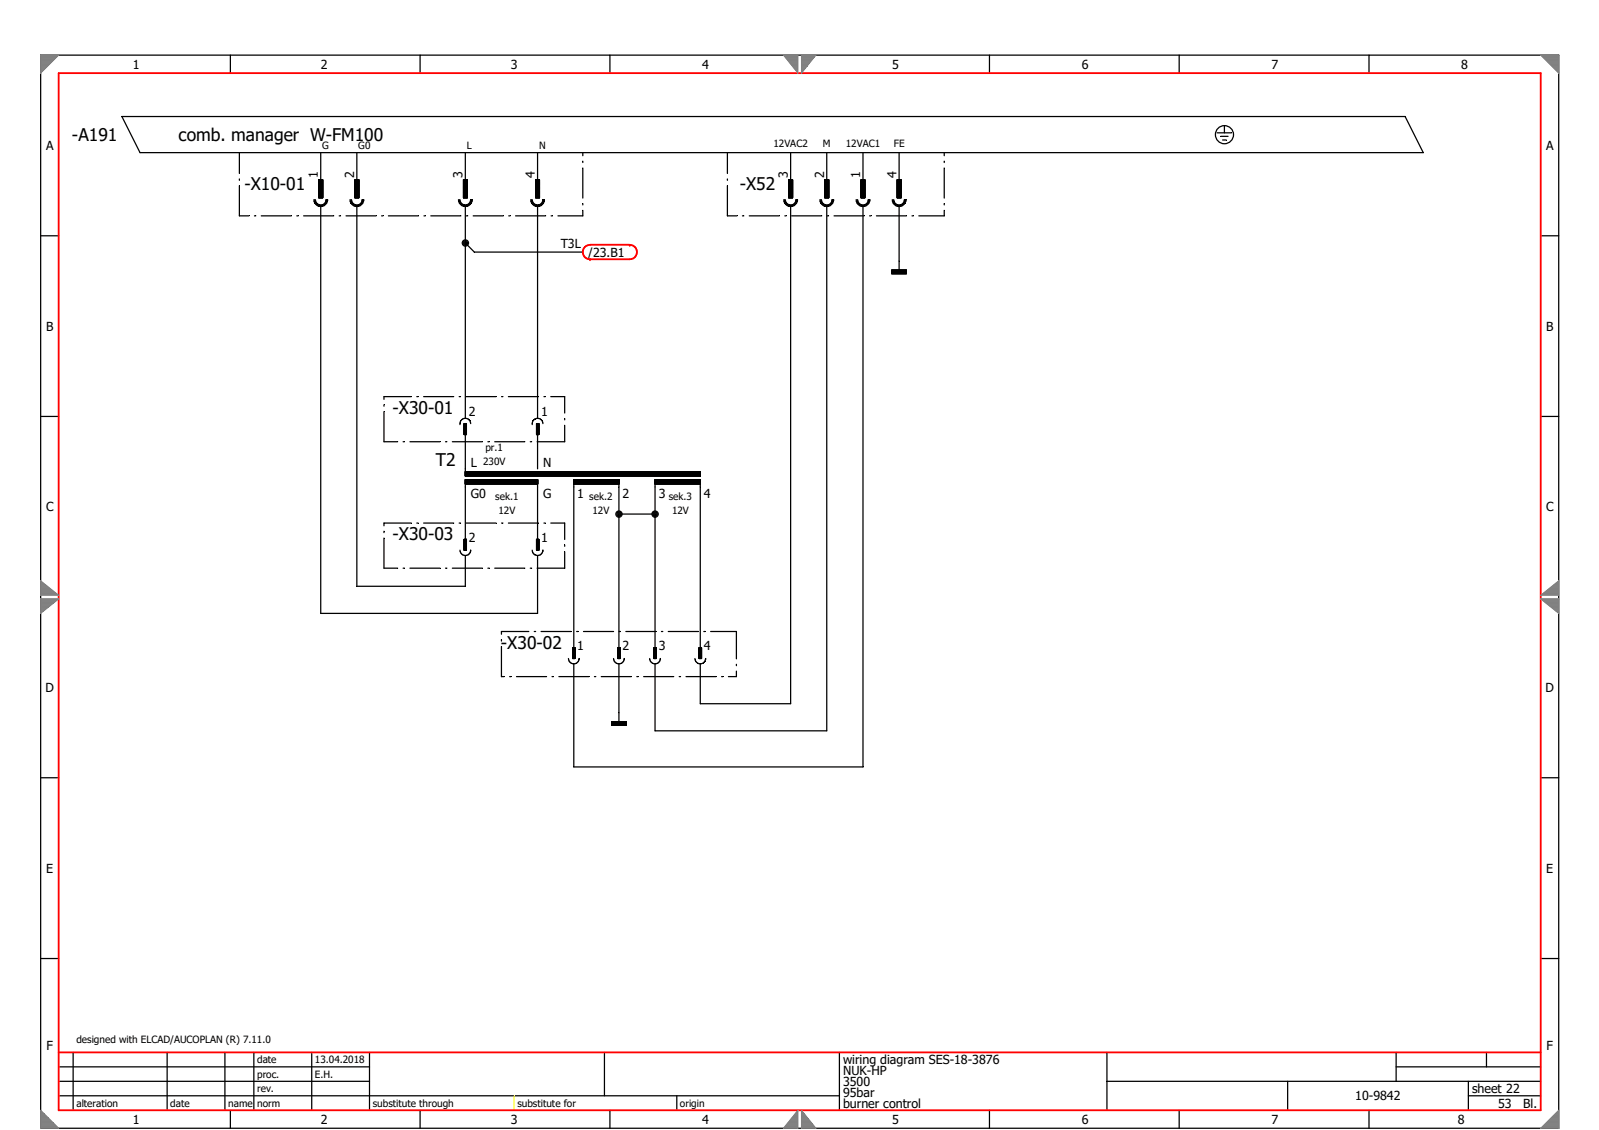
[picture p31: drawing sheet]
<svg xmlns="http://www.w3.org/2000/svg" width="297mm" height="210mm" viewBox="0 0 297 210" stroke-linecap="round" stroke-linejoin="round" font-family="sans-serif">
<defs><g id="words">
<g font-size="3.2">
<text x="13.4" y="26.2">-A191</text>
<text x="33.2" y="26.2">comb. manager W-FM100</text>
<text x="45.4" y="35.2">-X10-01</text>
<text x="137.4" y="35.2">-X52</text>
<text x="72.9" y="76.9">-X30-01</text>
<text x="81" y="86.6">T2</text>
<text x="72.9" y="100.4">-X30-03</text>
<text x="93.1" y="120.5">-X30-02</text>
</g>
<g font-size="2.3">
<text x="24.7" y="12.8">1</text>
<text x="59.6" y="12.8">2</text>
<text x="94.9" y="12.8">3</text>
<text x="130.5" y="12.8">4</text>
<text x="165.7" y="12.8">5</text>
<text x="201" y="12.8">6</text>
<text x="236.2" y="12.8">7</text>
<text x="271.5" y="12.8">8</text>
<text x="8.5" y="27.9">A</text>
<text x="287.2" y="27.9">A</text>
<text x="59.1" y="33.1" transform="rotate(-90 59.1 33.1)">1</text>
<text x="65.8" y="33.1" transform="rotate(-90 65.8 33.1)">2</text>
<text x="85.9" y="33.1" transform="rotate(-90 85.9 33.1)">3</text>
<text x="99.4" y="33.1" transform="rotate(-90 99.4 33.1)">4</text>
<text x="146.4" y="33.1" transform="rotate(-90 146.4 33.1)">3</text>
<text x="153.1" y="33.1" transform="rotate(-90 153.1 33.1)">2</text>
<text x="159.8" y="33.1" transform="rotate(-90 159.8 33.1)">1</text>
<text x="166.5" y="33.1" transform="rotate(-90 166.5 33.1)">4</text>
<text x="104.2" y="46">T3L</text>
<text x="109.3" y="47.7">/23.B1</text>
<text x="8.5" y="61.4">B</text>
<text x="287.2" y="61.4">B</text>
<text x="87.1" y="77.2">2</text>
<text x="100.5" y="77.2">1</text>
<text x="87.5" y="86.8">L</text>
<text x="100.9" y="86.8">N</text>
<text x="8.5" y="95">C</text>
<text x="87.5" y="92.5">G0</text>
<text x="100.9" y="92.5">G</text>
<text x="107.2" y="92.5">1</text>
<text x="115.6" y="92.5">2</text>
<text x="122.4" y="92.5">3</text>
<text x="130.8" y="92.5">4</text>
<text x="287.2" y="95">C</text>
<text x="87.1" y="100.7">2</text>
<text x="100.5" y="100.7">1</text>
<text x="107.2" y="120.9">1</text>
<text x="115.7" y="120.9">2</text>
<text x="122.4" y="120.9">3</text>
<text x="130.8" y="120.9">4</text>
<text x="8.4" y="128.6">D</text>
<text x="287.1" y="128.6">D</text>
<text x="8.6" y="162.2">E</text>
<text x="287.2" y="162.2">E</text>
<text x="8.6" y="195.1">F</text>
<text x="156.6" y="197.7">wiring diagram SES-18-3876</text>
<text x="287.3" y="195.1">F</text>
<text x="156.6" y="201.8">3500</text>
<text x="156.6" y="199.8">NUK-HP</text>
<text x="156.6" y="203.8">95bar</text>
<text x="273.4" y="203.1">sheet 22</text>
<text x="24.7" y="208.8">1</text>
<text x="59.6" y="208.8">2</text>
<text x="94.9" y="208.8">3</text>
<text x="130.5" y="208.8">4</text>
<text x="156.6" y="205.8">burner control</text>
<text x="165.7" y="208.8">5</text>
<text x="201" y="208.8">6</text>
<text x="236.2" y="208.8">7</text>
<text x="251.8" y="204.5">10-9842</text>
<text x="270.8" y="208.8">8</text>
<text x="278.3" y="205.8">53</text>
<text x="283" y="205.8">Bl.</text>
</g>
<g font-size="1.9">
<text x="59.9" y="27.7">G</text>
<text x="66.6" y="27.7">G0</text>
<text x="86.7" y="27.7">L</text>
<text x="100.1" y="27.7">N</text>
<text x="143.7" y="27.4">12VAC2</text>
<text x="152.9" y="27.4">M</text>
<text x="157.1" y="27.4">12VAC1</text>
<text x="166" y="27.4">FE</text>
<text x="90.2" y="83.8">pr.1</text>
<text x="89.7" y="86.4">230V</text>
<text x="92" y="92.8">sek.1</text>
<text x="92.6" y="95.5">12V</text>
<text x="109.5" y="92.8">sek.2</text>
<text x="110.1" y="95.5">12V</text>
<text x="124.2" y="92.8">sek.3</text>
<text x="124.8" y="95.5">12V</text>
<text x="14.2" y="193.9">designed with ELCAD/AUCOPLAN (R) 7.11.0</text>
<text x="47.8" y="197.6">date</text>
<text x="58.5" y="197.6">13.04.2018</text>
<text x="47.8" y="200.3">proc.</text>
<text x="47.8" y="202.9">rev.</text>
<text x="58.5" y="200.3">E.H.</text>
<text x="14.2" y="205.6">alteration</text>
<text x="31.6" y="205.6">date</text>
<text x="42.4" y="205.6">name</text>
<text x="47.8" y="205.6">norm</text>
<text x="69.3" y="205.6">substitute through</text>
<text x="96.1" y="205.6">substitute for</text>
<text x="126.3" y="205.6">origin</text>
</g>
</g></defs>
<g fill="none" stroke="#000" stroke-width=".23">
<path d="M7.6 10.2h282v199.5h-282zM42.8 10.2v3.4M78 10.2v3.4M113.3 10.2v3.4M183.8 10.2v3.4M219.1 10.2v3.4M254.3 10.2v3.4M22.6 21.7h238.4l3.4 6.7h-238.4zM44.5 28.4v3.8M44.5 33.3v.2M44.5 34.5v5.6h1.7M58.6 37.1a.99 .99 0 0 0 1 1 .99 .99 0 0 0 1-1"/>
<path d="M59.2 33.4h.7M59.2 33.5h.7M59.2 33.6h.7M59.2 33.7h.7M59.2 33.8h.7M59.2 33.9h.7M59.2 34h.7M59.2 34.1h.7M59.2 34.2h.7M59.2 34.3h.7M59.2 34.4h.7M59.2 34.5h.7"/>
<path d="M59.2 34.6h.7M59.2 34.7h.7M59.2 34.8h.7M59.2 34.9h.7M59.2 35h.7M59.2 35.1h.7M59.2 35.2h.7M59.2 35.3h.7M59.2 35.4h.7M59.2 35.5h.7M59.2 35.6h.7M59.2 35.7h.7"/>
<path d="M59.2 35.8h.7M59.2 35.9h.7M59.2 36h.7M59.2 36.1h.7M59.2 36.2h.7M59.2 36.3h.7M59.2 36.4h.7M59.2 36.5h.7M59.2 36.6h.7M59.2 36.7h.7M59.6 28.4v5M59.6 38.4v75.6h40.3v-10.8"/>
<path d="M59.9 33.4v3.4M59.9 33.4h-.7v3.4h.7M60.6 37.1h.1M60.7 37.1h.1M60.7 37.1a1.12 1.12 0 0 1-1.1 1.1 1.12 1.12 0 0 1-1.1-1.1M60.9 37.1h.1M60.9 37.1a1.27 1.27 0 0 1-1.3 1.3 1.27 1.27 0 0 1-1.3-1.3M65.3 37.1a.99 .99 0 0 0 1 1 .99 .99 0 0 0 1-1M66 33.4h.6l.1 3.4h-.7zM66 33.4h.7M66 33.5h.7M66 33.6h.7"/>
<path d="M66 33.7h.7M66 33.8h.7M66 33.9h.7M66 34h.7M66 34.1h.7M66 34.2h.7M66 34.3h.7M66 34.4h.7M66 34.5h.7M66 34.6h.7M66 34.7h.7M66 34.8h.7"/>
<path d="M66 34.9h.7M66 35h.7M66 35.1h.7M66 35.2h.7M66 35.3h.7M66 35.4h.7M66 35.5h.7M66 35.6h.7M66 35.7h.7M66 35.8h.7M66 35.9h.7M66 36h.7"/>
<path d="M66 36.1h.7M66 36.2h.7M66 36.3h.7M66 36.4h.7M66 36.5h.7M66 36.6h.7M66 36.7h.7M66.3 38.4v70.5h20.1v-5.7M66.3 28.4v5M67.3 37.1h.1M67.4 37.1a1.12 1.12 0 0 1-1.1 1.1 1.12 1.12 0 0 1-1.1-1.1M67.4 37.1h.1"/>
<path d="M67.6 37.1h.1M67.6 37.1a1.27 1.27 0 0 1-1.3 1.3 1.27 1.27 0 0 1-1.3-1.3M85.4 37.1a.99 .99 0 0 0 1 1 .99 .99 0 0 0 1-1M86.1 33.4h.7v3.4h-.7zM86.1 33.4h.7M86.1 33.5h.7M86.1 33.6h.7M86.1 33.7h.7M86.1 33.8h.7M86.1 33.9h.7M86.1 34h.7M86.1 34.1h.7"/>
<path d="M86.1 34.2h.7M86.1 34.3h.7M86.1 34.4h.7M86.1 34.5h.7M86.1 34.6h.7M86.1 34.7h.7M86.1 34.8h.7M86.1 34.9h.7M86.1 35h.7M86.1 35.1h.7M86.1 35.2h.7M86.1 35.3h.7"/>
<path d="M86.1 35.4h.7M86.1 35.5h.7M86.1 35.6h.7M86.1 35.7h.7M86.1 35.8h.7M86.1 35.9h.7M86.1 36h.7M86.1 36.1h.7M86.1 36.2h.7M86.1 36.3h.7M86.1 36.4h.7M86.1 36.5h.7"/>
<path d="M86.1 36.6h.7M86.1 36.7h.7M86.4 28.4v5M86.4 38.4v39.3M87.4 37.1h.1M87.6 37.1h.1M87.6 37.1a1.12 1.12 0 0 1-1.2 1.1 1.12 1.12 0 0 1-1.1-1.1M87.7 37.1h.1M87.7 37.1a1.27 1.27 0 0 1-1.3 1.3 1.27 1.27 0 0 1-1.2-1.3M98.9 37.1a.99 .99 0 0 0 1 1 .99 .99 0 0 0 1-1M99.5 33.4h.7v3.4h-.7zM99.5 33.4h.7"/>
<path d="M99.5 33.5h.7M99.5 33.6h.7M99.5 33.7h.7M99.5 33.8h.7M99.5 33.9h.7M99.5 34h.7M99.5 34.1h.7M99.5 34.2h.7M99.5 34.3h.7M99.5 34.4h.7M99.5 34.5h.7M99.5 34.6h.7"/>
<path d="M99.5 34.7h.7M99.5 34.8h.7M99.5 34.9h.7M99.5 35h.7M99.5 35.1h.7M99.5 35.2h.7M99.5 35.3h.7M99.5 35.4h.7M99.5 35.5h.7M99.5 35.6h.7M99.5 35.7h.7M99.5 35.8h.7"/>
<path d="M99.5 35.9h.7M99.5 36h.7M99.5 36.1h.7M99.5 36.2h.7M99.5 36.3h.7M99.5 36.4h.7M99.5 36.5h.7M99.5 36.6h.7M99.5 36.7h.7M99.9 28.4v5M99.9 38.4v39.3M100.9 37.1h.1"/>
<path d="M101 37.1h.1M101 37.1a1.12 1.12 0 0 1-1.1 1.1 1.12 1.12 0 0 1-1.2-1.1M101.1 37.1h.1M101.1 37.1a1.27 1.27 0 0 1-1.2 1.3 1.27 1.27 0 0 1-1.3-1.3M108.3 39.1v1h-4.7M108.3 28.4v.5M108.3 30v.2M108.3 31.2v5.6M108.3 37.8v.3M135.1 34.5v5.6h1.8M135.1 28.4v3.8M135.1 33.3v.2"/>
<path d="M145.9 37.1a.99 .99 0 0 0 1 1 .99 .99 0 0 0 1-1M146.5 33.4h.7v3.4h-.7zM146.5 33.4h.7M146.5 33.5h.7M146.5 33.6h.7M146.5 33.7h.7M146.5 33.8h.7M146.5 33.9h.7M146.5 34h.7M146.5 34.1h.7M146.5 34.2h.7M146.5 34.3h.7"/>
<path d="M146.5 34.4h.7M146.5 34.5h.7M146.5 34.6h.7M146.5 34.7h.7M146.5 34.8h.7M146.5 34.9h.7M146.5 35h.7M146.5 35.1h.7M146.5 35.2h.7M146.5 35.3h.7M146.5 35.4h.7M146.5 35.5h.7"/>
<path d="M146.5 35.6h.7M146.5 35.7h.7M146.5 35.8h.7M146.5 35.9h.7M146.5 36h.7M146.5 36.1h.7M146.5 36.2h.7M146.5 36.3h.7M146.5 36.4h.7M146.5 36.5h.7M146.5 36.6h.7M146.5 36.7h.7"/>
<path d="M146.9 38.4v92.4h-16.8v-7.4M146.9 28.4v5M147.9 37.1h.1M148 37.1h.1M148 37.1a1.12 1.12 0 0 1-1.1 1.1 1.12 1.12 0 0 1-1.1-1.1M148.1 37.1h.1M148.1 37.1a1.27 1.27 0 0 1-1.2 1.3 1.27 1.27 0 0 1-1.3-1.3M152.6 37.1a.99 .99 0 0 0 1 1 .99 .99 0 0 0 1-1M153.2 33.4h.7M153.2 33.5h.7M153.2 33.6h.7M153.2 33.7h.7"/>
<path d="M153.2 33.8h.7M153.2 33.9h.7M153.2 34h.7M153.2 34.1h.7M153.2 34.2h.7M153.2 34.3h.7M153.2 34.4h.7M153.2 34.5h.7M153.2 34.6h.7M153.2 34.7h.7M153.2 34.8h.7M153.2 34.9h.7"/>
<path d="M153.2 35h.7M153.2 35.1h.7M153.2 35.2h.7M153.2 35.3h.7M153.2 35.4h.7M153.2 35.5h.7M153.2 35.6h.7M153.2 35.7h.7M153.2 35.8h.7M153.2 35.9h.7M153.2 36h.7M153.2 36.1h.7"/>
<path d="M153.2 36.2h.7M153.2 36.3h.7M153.2 36.4h.7M153.2 36.5h.7M153.2 36.6h.7M153.2 36.7h.7M153.6 38.4v97.4h-31.9v-12.4M153.6 28.4v5M153.9 33.4v3.4M153.9 33.4h-.7v3.4h.7M154.6 37.1h.1M154.7 37.1h.1"/>
<path d="M154.7 37.1a1.12 1.12 0 0 1-1.1 1.1 1.12 1.12 0 0 1-1.1-1.1M154.9 37.1h.1M154.9 37.1a1.27 1.27 0 0 1-1.3 1.3 1.27 1.27 0 0 1-1.3-1.3M159.3 37.1a.99 .99 0 0 0 1 1 .99 .99 0 0 0 1-1M160 33.4h.6l.1 3.4h-.7zM160 33.4h.7M160 33.5h.7M160 33.6h.7M160 33.7h.7M160 33.8h.7M160 33.9h.7M160 34h.7"/>
<path d="M160 34.1h.7M160 34.2h.7M160 34.3h.7M160 34.4h.7M160 34.5h.7M160 34.6h.7M160 34.7h.7M160 34.8h.7M160 34.9h.7M160 35h.7M160 35.1h.7M160 35.2h.7"/>
<path d="M160 35.3h.7M160 35.4h.7M160 35.5h.7M160 35.6h.7M160 35.7h.7M160 35.8h.7M160 35.9h.7M160 36h.7M160 36.1h.7M160 36.2h.7M160 36.3h.7M160 36.4h.7"/>
<path d="M160 36.5h.7M160 36.6h.7M160 36.7h.7M160.3 38.4v104.1h-53.7v-19.1M160.3 28.4v5M161.3 37.1h.1M161.4 37.1h.1M161.4 37.1a1.12 1.12 0 0 1-1.1 1.1 1.12 1.12 0 0 1-1.1-1.1M161.6 37.1h.1M161.6 37.1a1.27 1.27 0 0 1-1.3 1.3 1.27 1.27 0 0 1-1.3-1.3M166 37.1a.99 .99 0 0 0 1 1 .99 .99 0 0 0 1-1M166.7 33.4h.7v3.4h-.7z"/>
<path d="M166.7 33.4h.7M166.7 33.5h.7M166.7 33.6h.7M166.7 33.7h.7M166.7 33.8h.7M166.7 33.9h.7M166.7 34h.7M166.7 34.1h.7M166.7 34.2h.7M166.7 34.3h.7M166.7 34.4h.7M166.7 34.5h.7"/>
<path d="M166.7 34.6h.7M166.7 34.7h.7M166.7 34.8h.7M166.7 34.9h.7M166.7 35h.7M166.7 35.1h.7M166.7 35.2h.7M166.7 35.3h.7M166.7 35.4h.7M166.7 35.5h.7M166.7 35.6h.7M166.7 35.7h.7"/>
<path d="M166.7 35.8h.7M166.7 35.9h.7M166.7 36h.7M166.7 36.1h.7M166.7 36.2h.7M166.7 36.3h.7M166.7 36.4h.7M166.7 36.5h.7M166.7 36.6h.7M166.7 36.7h.7M167 28.4v5M167 38.4v11.8"/>
<path d="M168 37.1h.1M168.1 37.1a1.12 1.12 0 0 1-1.1 1.1 1.12 1.12 0 0 1-1.1-1.1M168.1 37.1h.1M168.3 37.1h.1M168.3 37.1a1.27 1.27 0 0 1-1.3 1.3 1.27 1.27 0 0 1-1.2-1.3M175.4 39.1v1h-4.7M175.4 28.4v.5M175.4 30v.2M175.4 31.2v5.6M175.4 37.8v.3M226.1 24.7h2.7M226.8 25.3h1.3"/>
<path d="M227.1 26h.7M227.5 23.3v1.4M7.6 43.8h3.3M47.3 40.1h.2M48.5 40.1h5.6M55.1 40.1h.3M56.4 40.1h5.6M63 40.1h.3M64.3 40.1h5.6M70.9 40.1h.2M72.2 40.1h5.5M78.8 40.1h.2"/>
<path d="M80 40.1h5.6M86.4 45.1l1.7 1.7h20.2M86.6 40.1h.3M87.9 40.1h5.6M94.5 40.1h.3M95.8 40.1h5.6M102.4 40.1h.2M137.9 40.1h.3M139.2 40.1h5.6M145.8 40.1h.2M147.1 40.1h5.6M153.7 40.1h.2"/>
<path d="M154.9 40.1h5.6M161.5 40.1h.3M162.8 40.1h5.6M165.7 50.2h2.7M165.7 50.3h2.7M165.7 50.4h2.7M165.7 50.5h2.7M165.7 50.6h2.7M165.7 50.7h2.7M165.7 50.8h2.7M168.4 50.2v.7M168.4 50.2h-2.7v.7l2.7-.1"/>
<path d="M169.4 40.1h.3M286.2 43.8h3.4M7.6 77.4h3.3M71.3 76.5v5.6h2.6M71.3 75.2v.3M76.4 73.7h-5.1v.5M77.4 73.7h.3M78.7 73.7h5.6M85.3 73.7h.3M85.4 78.7h.1M86.2 78.8h.5M86.2 78.9h.5"/>
<path d="M86.2 79h.5M86.2 79.1h.5M86.2 79.2h.5M86.2 79.3h.5M86.2 79.4h.5M86.2 79.5h.5M86.2 79.6h.5M86.2 79.7h.5M86.2 79.8h.5M86.2 79.9h.5M86.2 80h.5M86.4 77.7l-.4 .2a.93 .93 0 0 0-.6 .8"/>
<path d="M86.4 77.7l.7 .3 .3 .7M86.6 73.7h5.6M86.6 78.7v2.1M86.7 78.7h-.5v2.1h.5M93.2 73.7h.2M94.4 73.7h5.6M98.9 78.7h.1M99.7 78.7h.4v2.1h-.4zM99.7 78.8h.4M99.7 78.9h.4M99.7 79h.4M99.7 79.1h.4"/>
<path d="M99.7 79.2h.4M99.7 79.3h.4M99.7 79.4h.4M99.7 79.5h.4M99.7 79.6h.4M99.7 79.7h.4M99.7 79.8h.4M99.7 79.9h.4M99.7 80h.4M99.9 77.7l.7 .3 .3 .7M99.9 77.7l-.5 .2a.93 .93 0 0 0-.5 .8M101 73.7h.3"/>
<path d="M102.3 73.7h2.6v3.1M104.9 77.8v.2M104.9 79v3.1h-5.1M286.2 77.4h3.4M71.3 98.7v.3M71.3 100v5.6h2.6M74.9 82.1h.2M76.2 82.1h5.5M76.4 97.2h-5.1v.5M77.4 97.2h.3M78.7 97.2h5.6M82.8 82.1h.2"/>
<path d="M84 82.1h5.6M85.3 97.2h.3M86.2 80.1h.5M86.2 80.2h.5M86.2 80.3h.5M86.2 80.4h.5M86.2 80.5h.5M86.2 80.6h.5M86.2 80.7h.5M86.4 80.8v7.7h43.7M86.4 87.7h43.7M86.4 87.8h43.7"/>
<path d="M86.4 87.9h43.7M86.4 88h43.7M86.4 88.1h43.7M86.4 88.2h43.7M86.4 88.3h43.7M86.4 88.4h43.7M86.4 89.2h13.5M86.4 89.3h13.5M86.4 89.4h13.5M86.4 89.5h13.5M86.4 89.6h13.5M86.4 89.7h13.5"/>
<path d="M86.4 89.8h13.5M86.4 89.9h13.5M86.6 97.2h5.6M90.6 82.1h.3M91.9 82.1h5.6M93.2 97.2h.2M94.4 97.2h5.6M98.5 82.1h.3M99.7 80.1h.4M99.7 80.2h.4M99.7 80.3h.4M99.7 80.4h.4"/>
<path d="M99.7 80.5h.4M99.7 80.6h.4M99.7 80.7h.4M99.9 80.8v6.3M99.9 89.1v11.1M99.9 89.1h-13.5v11.1M99.9 89.9h-13.5M101 97.2h.3M102.3 97.2h2.6v3M106.6 89.2h8.4M106.6 89.3h8.4M106.6 89.4h8.4"/>
<path d="M106.6 89.5h8.4M106.6 89.6h8.4M106.6 89.7h8.4M106.6 89.8h8.4M106.6 89.9h8.4M115 95.5h6.7M115 89.9h-8.4M121.7 89.2h8.4M121.7 89.3h8.4M121.7 89.4h8.4M121.7 89.5h8.4M121.7 89.6h8.4"/>
<path d="M121.7 89.7h8.4M121.7 89.8h8.4M121.7 89.9h8.4M130.1 87.7v.8M130.1 89.1v31.3M130.1 89.9h-8.4M130.1 89.1h-8.4v31.3M74.9 105.6h.2M76.2 105.6h5.5M82.8 105.6h.2M84 105.6h5.6M85.4 102.2l.3 .7 .7 .3"/>
<path d="M86.2 100.2h.5M86.2 100.3h.5M86.2 100.4h.5M86.2 100.5h.5M86.2 100.6h.5M86.2 100.7h.5M86.2 100.8h.5M86.2 100.9h.5M86.2 101h.5M86.2 101.1h.5M86.2 101.2h.5M86.2 101.3h.5"/>
<path d="M86.2 101.4h.5M86.2 101.5h.5M86.2 101.6h.5M86.2 101.7h.5M86.2 101.8h.5M86.2 101.9h.5M86.2 102h.5M86.2 102.1h.5M86.2 102.2h.5M86.6 100.2v2M86.7 100.2h-.5v2h.5M87.4 102.2h.1"/>
<path d="M87.4 102.2l-.1 .5a.93 .93 0 0 1-.9 .5M90.6 105.6h.3M91.9 105.6h5.6M93.2 118.9v.2M98.2 117.3h-5v.6M98.5 105.6h.3M98.9 102.2l.3 .7 .7 .3M99.2 117.3h.3M99.7 100.2h.4v2h-.4zM99.7 100.2h.4M99.7 100.3h.4M99.7 100.4h.4"/>
<path d="M99.7 100.5h.4M99.7 100.6h.4M99.7 100.7h.4M99.7 100.8h.4M99.7 100.9h.4M99.7 101h.4M99.7 101.1h.4M99.7 101.2h.4M99.7 101.3h.4M99.7 101.4h.4M99.7 101.5h.4M99.7 101.6h.4"/>
<path d="M99.7 101.7h.4M99.7 101.8h.4M99.7 101.9h.4M99.7 102h.4M99.7 102.1h.4M99.7 102.2h.4M100.5 117.3h5.6M100.9 102.2h.1M100.9 102.2l-.2 .5a.93 .93 0 0 1-.8 .5M104.9 101.3v.2M104.9 102.5v3.1h-5.1M107.1 117.3h.3"/>
<path d="M108.4 117.3h5.6M115 117.3h.2M116.3 117.3h5.6M122.9 117.3h.2M124.1 117.3h5.6M130.7 117.3h.3M132 117.3h4.8v5.1M93.2 120.1v5.6h.5M94.7 125.7h.2M95.9 125.7h5.6M102.5 125.7h.3M103.8 125.7h5.6"/>
<path d="M105.6 122.4a.99 .99 0 0 0 1 1 .99 .99 0 0 0 1-1M106.4 120.4h.4M106.4 120.5h.4M106.4 120.6h.4M106.4 120.7h.4M106.4 120.8h.4M106.4 120.9h.4M106.4 121h.4M106.4 121.1h.4M106.4 121.2h.4M106.4 121.3h.4M106.4 121.4h.4"/>
<path d="M106.4 121.5h.4M106.4 121.6h.4M106.4 121.7h.4M106.4 121.8h.4M106.4 121.9h.4M106.4 122h.4M106.4 122.1h.4M106.4 122.2h.4M106.4 122.3h.4M106.8 120.4v2M106.8 120.4h-.4v2h.4M107.6 122.4h.1"/>
<path d="M110.4 125.7h.3M111.7 125.7h5.6M113.6 134.1h2.7v.7h-2.7zM113.6 134.2h2.7M113.6 134.3h2.7M113.6 134.4h2.7M113.6 134.5h2.7M113.6 134.6h2.7M113.6 134.7h2.7M114 122.4a.99 .99 0 0 0 1 1 .99 .99 0 0 0 1-1M114.8 120.4h.4M114.8 120.5h.4"/>
<path d="M114.8 120.6h.4M114.8 120.7h.4M114.8 120.8h.4M114.8 120.9h.4M114.8 121h.4M114.8 121.1h.4M114.8 121.2h.4M114.8 121.3h.4M114.8 121.4h.4M114.8 121.5h.4M114.8 121.6h.4M114.8 121.7h.4"/>
<path d="M114.8 121.8h.4M114.8 121.9h.4M114.8 122h.4M114.8 122.1h.4M114.8 122.2h.4M114.8 122.3h.4M115 120.4v-31.3h-8.4v31.3M115 123.4v10.7M115.2 120.4v2M115.2 120.4h-.4v2h.4M116 122.4h.1M118.3 125.7h.3"/>
<path d="M119.6 125.7h5.6M120.7 122.4a.99 .99 0 0 0 1 1 .99 .99 0 0 0 1-1M121.5 120.4h.4v2h-.4zM121.5 120.4h.4M121.5 120.5h.4M121.5 120.6h.4M121.5 120.7h.4M121.5 120.8h.4M121.5 120.9h.4M121.5 121h.4M121.5 121.1h.4M121.5 121.2h.4"/>
<path d="M121.5 121.3h.4M121.5 121.4h.4M121.5 121.5h.4M121.5 121.6h.4M121.5 121.7h.4M121.5 121.8h.4M121.5 121.9h.4M121.5 122h.4M121.5 122.1h.4M121.5 122.2h.4M121.5 122.3h.4M122.7 122.4h.1"/>
<path d="M126.2 125.7h.2M127.4 125.7h5.6M129.1 122.4a.99 .99 0 0 0 1 1 .99 .99 0 0 0 1-1M129.9 120.4h.4v2h-.4zM129.9 120.4h.4M129.9 120.5h.4M129.9 120.6h.4M129.9 120.7h.4M129.9 120.8h.4M129.9 120.9h.4M129.9 121h.4M129.9 121.1h.4"/>
<path d="M129.9 121.2h.4M129.9 121.3h.4M129.9 121.4h.4M129.9 121.5h.4M129.9 121.6h.4M129.9 121.7h.4M129.9 121.8h.4M129.9 121.9h.4M129.9 122h.4M129.9 122.1h.4M129.9 122.2h.4M129.9 122.3h.4"/>
<path d="M131.1 122.4h.1M134 125.7h.3M136.8 123.4v.3M136.8 124.7v1h-1.5M7.6 144.5h3.3M286.2 144.5h3.4M7.6 178.1h3.3M286.2 178.1h3.4M10.9 198.2h57.7M13.6 195.6v10.7M31 195.6v10.7M41.8 195.6v10.7"/>
<path d="M47.2 195.6v10.7M57.9 195.6v10.7M68.6 195.6v10.7M112.3 195.6v8M155.9 195.6v10.7M205.6 195.6v10.7M259.4 198.2h26.8M259.4 195.6v5.3M276.1 195.6v2.6M10.9 203.6h145M10.9 200.9h57.7M42.8 206.3v3.4"/>
<path d="M78 206.3v3.4M113.3 206.3v3.4M125.7 203.6v2.7M183.8 206.3v3.4M205.6 200.9h80.6M219.1 206.3v3.4M239.2 200.9v5.4M254.3 206.3v3.4M272.8 203.6h13.4M272.8 200.9v5.4"/>
<circle cx="227.5" cy="25" r="1.69"/>
<circle cx="86.4" cy="45.2" r=".42"/>
<circle cx="86.5" cy="45.2" r=".58"/>
<circle cx="86.5" cy="45.2" r=".24"/>
<circle cx="115" cy="95.5" r=".42"/>
<circle cx="115" cy="95.5" r=".58"/>
<circle cx="115" cy="95.5" r=".24"/>
<circle cx="121.7" cy="95.5" r=".42"/>
<circle cx="121.7" cy="95.5" r=".58"/>
<circle cx="121.7" cy="95.5" r=".24"/>
</g>
<path d="M95.5 203.6v2.7" fill="none" stroke="#ff0" stroke-width=".19"/>
<path d="M10.9 195.6h275.3" fill="none" stroke="#f00" stroke-width=".34"/>
<path d="M286.2 13.6v192.7" fill="none" stroke="#f00" stroke-width=".34"/>
<path d="M10.9 206.3h275.3" fill="none" stroke="#f00" stroke-width=".34"/>
<path d="M10.9 13.6v192.7" fill="none" stroke="#f00" stroke-width=".34"/>
<path d="M10.9 13.6h275.3" fill="none" stroke="#f00" stroke-width=".34"/>
<path d="M109.6 45.5l-.3 .1" fill="none" stroke="#f00" stroke-width=".34"/>
<path d="M109.3 45.6l-.4 .1" fill="none" stroke="#f00" stroke-width=".34"/>
<path d="M108.9 45.7l-.3 .2" fill="none" stroke="#f00" stroke-width=".34"/>
<path d="M108.6 45.9l-.2 .3" fill="none" stroke="#f00" stroke-width=".34"/>
<path d="M108.4 46.2l-.1 .3" fill="none" stroke="#f00" stroke-width=".34"/>
<path d="M108.3 46.5v.3" fill="none" stroke="#f00" stroke-width=".34"/>
<path d="M108.3 46.8v.4" fill="none" stroke="#f00" stroke-width=".34"/>
<path d="M108.3 47.2l.1 .3" fill="none" stroke="#f00" stroke-width=".34"/>
<path d="M108.4 47.5l.2 .3" fill="none" stroke="#f00" stroke-width=".34"/>
<path d="M108.6 47.8l.3 .2" fill="none" stroke="#f00" stroke-width=".34"/>
<path d="M108.9 48l.4 .1" fill="none" stroke="#f00" stroke-width=".34"/>
<path d="M109.3 48.1l.3 .1" fill="none" stroke="#f00" stroke-width=".34"/>
<circle cx="109.6" cy="48.2" r=".17" fill="#f00"/>
<path d="M109.6 45.5h7.4" fill="none" stroke="#f00" stroke-width=".34"/>
<path d="M109.6 48.2h7.4" fill="none" stroke="#f00" stroke-width=".34"/>
<path d="M117.3 48.1l-.3 .1" fill="none" stroke="#f00" stroke-width=".34"/>
<path d="M117.7 48l-.4 .1" fill="none" stroke="#f00" stroke-width=".34"/>
<path d="M117.9 47.8l-.2 .2" fill="none" stroke="#f00" stroke-width=".34"/>
<path d="M118.1 47.5l-.2 .3" fill="none" stroke="#f00" stroke-width=".34"/>
<path d="M118.3 47.2l-.2 .3" fill="none" stroke="#f00" stroke-width=".34"/>
<path d="M118.3 46.8v.4" fill="none" stroke="#f00" stroke-width=".34"/>
<path d="M118.3 46.5v.3" fill="none" stroke="#f00" stroke-width=".34"/>
<path d="M118.1 46.2l.2 .3" fill="none" stroke="#f00" stroke-width=".34"/>
<path d="M117.9 45.9l.2 .3" fill="none" stroke="#f00" stroke-width=".34"/>
<path d="M117.7 45.7l.2 .2" fill="none" stroke="#f00" stroke-width=".34"/>
<path d="M117.3 45.6l.4 .1" fill="none" stroke="#f00" stroke-width=".34"/>
<path d="M117 45.5l.3 .1" fill="none" stroke="#f00" stroke-width=".34"/>
<circle cx="117" cy="45.5" r=".17" fill="#f00"/>
<path d="M145.5 10.2l2.7 3.4" fill="none" stroke="#808080" stroke-width=".19"/>
<path d="M148.2 10.2v3.4" fill="none" stroke="#808080" stroke-width=".19"/>
<path d="M145.5 10.2h2.7" fill="none" stroke="#808080" stroke-width=".19"/>
<path d="M148.1 13.4h.1" fill="none" stroke="#808080" stroke-width=".19"/>
<path d="M148.1 13.3h.1" fill="none" stroke="#808080" stroke-width=".19"/>
<path d="M148 13.3h.2" fill="none" stroke="#808080" stroke-width=".19"/>
<path d="M147.9 13.2h.3" fill="none" stroke="#808080" stroke-width=".19"/>
<path d="M147.9 13.1h.3" fill="none" stroke="#808080" stroke-width=".19"/>
<path d="M147.8 13h.4" fill="none" stroke="#808080" stroke-width=".19"/>
<path d="M147.7 12.9h.5" fill="none" stroke="#808080" stroke-width=".19"/>
<path d="M147.7 12.8h.5" fill="none" stroke="#808080" stroke-width=".19"/>
<path d="M147.6 12.8h.6" fill="none" stroke="#808080" stroke-width=".19"/>
<path d="M147.5 12.7h.7" fill="none" stroke="#808080" stroke-width=".19"/>
<path d="M147.5 12.6h.7" fill="none" stroke="#808080" stroke-width=".19"/>
<path d="M147.4 12.5h.8" fill="none" stroke="#808080" stroke-width=".19"/>
<path d="M147.3 12.4h.9" fill="none" stroke="#808080" stroke-width=".19"/>
<path d="M147.3 12.3h.9" fill="none" stroke="#808080" stroke-width=".19"/>
<path d="M147.2 12.3h1" fill="none" stroke="#808080" stroke-width=".19"/>
<path d="M147.1 12.2h1.1" fill="none" stroke="#808080" stroke-width=".19"/>
<path d="M147.1 12.1h1.1" fill="none" stroke="#808080" stroke-width=".19"/>
<path d="M147 12h1.2" fill="none" stroke="#808080" stroke-width=".19"/>
<path d="M146.9 11.9h1.3" fill="none" stroke="#808080" stroke-width=".19"/>
<path d="M146.9 11.8h1.3" fill="none" stroke="#808080" stroke-width=".19"/>
<path d="M146.8 11.7h1.4" fill="none" stroke="#808080" stroke-width=".19"/>
<path d="M146.7 11.7h1.5" fill="none" stroke="#808080" stroke-width=".19"/>
<path d="M146.7 11.6h1.5" fill="none" stroke="#808080" stroke-width=".19"/>
<path d="M146.6 11.5h1.6" fill="none" stroke="#808080" stroke-width=".19"/>
<path d="M146.5 11.4h1.7" fill="none" stroke="#808080" stroke-width=".19"/>
<path d="M146.4 11.3h1.8" fill="none" stroke="#808080" stroke-width=".19"/>
<path d="M146.4 11.2h1.8" fill="none" stroke="#808080" stroke-width=".19"/>
<path d="M146.3 11.2h1.9" fill="none" stroke="#808080" stroke-width=".19"/>
<path d="M146.3 11.1h1.9" fill="none" stroke="#808080" stroke-width=".19"/>
<path d="M146.2 11h2" fill="none" stroke="#808080" stroke-width=".19"/>
<path d="M146.1 10.9h2.1" fill="none" stroke="#808080" stroke-width=".19"/>
<path d="M146 10.8h2.2" fill="none" stroke="#808080" stroke-width=".19"/>
<path d="M146 10.7h2.2" fill="none" stroke="#808080" stroke-width=".19"/>
<path d="M145.9 10.7h2.3" fill="none" stroke="#808080" stroke-width=".19"/>
<path d="M145.9 10.6h2.3" fill="none" stroke="#808080" stroke-width=".19"/>
<path d="M145.8 10.5h2.4" fill="none" stroke="#808080" stroke-width=".19"/>
<path d="M145.7 10.4h2.5" fill="none" stroke="#808080" stroke-width=".19"/>
<path d="M145.6 10.3h2.6" fill="none" stroke="#808080" stroke-width=".19"/>
<path d="M145.6 10.2h2.6" fill="none" stroke="#808080" stroke-width=".19"/>
<path d="M148.9 10.2v3.4" fill="none" stroke="#808080" stroke-width=".19"/>
<path d="M151.6 10.2l-2.7 3.4" fill="none" stroke="#808080" stroke-width=".19"/>
<path d="M148.9 10.2h2.7" fill="none" stroke="#808080" stroke-width=".19"/>
<path d="M148.9 13.4h.1" fill="none" stroke="#808080" stroke-width=".19"/>
<path d="M148.9 13.3h.1" fill="none" stroke="#808080" stroke-width=".19"/>
<path d="M148.9 13.3h.2" fill="none" stroke="#808080" stroke-width=".19"/>
<path d="M148.9 13.2h.3" fill="none" stroke="#808080" stroke-width=".19"/>
<path d="M148.9 13.1h.3" fill="none" stroke="#808080" stroke-width=".19"/>
<path d="M148.9 13h.4" fill="none" stroke="#808080" stroke-width=".19"/>
<path d="M148.9 12.9h.5" fill="none" stroke="#808080" stroke-width=".19"/>
<path d="M148.9 12.8h.5" fill="none" stroke="#808080" stroke-width=".19"/>
<path d="M148.9 12.8h.6" fill="none" stroke="#808080" stroke-width=".19"/>
<path d="M148.9 12.7h.7" fill="none" stroke="#808080" stroke-width=".19"/>
<path d="M148.9 12.6h.7" fill="none" stroke="#808080" stroke-width=".19"/>
<path d="M148.9 12.5h.8" fill="none" stroke="#808080" stroke-width=".19"/>
<path d="M148.9 12.4h.9" fill="none" stroke="#808080" stroke-width=".19"/>
<path d="M148.9 12.3h.9" fill="none" stroke="#808080" stroke-width=".19"/>
<path d="M148.9 12.3h1" fill="none" stroke="#808080" stroke-width=".19"/>
<path d="M148.9 12.2h1.1" fill="none" stroke="#808080" stroke-width=".19"/>
<path d="M148.9 12.1h1.1" fill="none" stroke="#808080" stroke-width=".19"/>
<path d="M148.9 12h1.2" fill="none" stroke="#808080" stroke-width=".19"/>
<path d="M148.9 11.9h1.3" fill="none" stroke="#808080" stroke-width=".19"/>
<path d="M148.9 11.8h1.3" fill="none" stroke="#808080" stroke-width=".19"/>
<path d="M148.9 11.7h1.4" fill="none" stroke="#808080" stroke-width=".19"/>
<path d="M148.9 11.7h1.5" fill="none" stroke="#808080" stroke-width=".19"/>
<path d="M148.9 11.6h1.5" fill="none" stroke="#808080" stroke-width=".19"/>
<path d="M148.9 11.5h1.6" fill="none" stroke="#808080" stroke-width=".19"/>
<path d="M148.9 11.4h1.7" fill="none" stroke="#808080" stroke-width=".19"/>
<path d="M148.9 11.3h1.8" fill="none" stroke="#808080" stroke-width=".19"/>
<path d="M148.9 11.2h1.8" fill="none" stroke="#808080" stroke-width=".19"/>
<path d="M148.9 11.2h1.9" fill="none" stroke="#808080" stroke-width=".19"/>
<path d="M148.9 11.1h2" fill="none" stroke="#808080" stroke-width=".19"/>
<path d="M148.9 11h2" fill="none" stroke="#808080" stroke-width=".19"/>
<path d="M148.9 10.9h2.1" fill="none" stroke="#808080" stroke-width=".19"/>
<path d="M148.9 10.8h2.2" fill="none" stroke="#808080" stroke-width=".19"/>
<path d="M148.9 10.7h2.2" fill="none" stroke="#808080" stroke-width=".19"/>
<path d="M148.9 10.7h2.3" fill="none" stroke="#808080" stroke-width=".19"/>
<path d="M148.9 10.6h2.4" fill="none" stroke="#808080" stroke-width=".19"/>
<path d="M148.9 10.5h2.4" fill="none" stroke="#808080" stroke-width=".19"/>
<path d="M148.9 10.4h2.5" fill="none" stroke="#808080" stroke-width=".19"/>
<path d="M148.9 10.3h2.6" fill="none" stroke="#808080" stroke-width=".19"/>
<path d="M148.9 10.2h2.6" fill="none" stroke="#808080" stroke-width=".19"/>
<path d="M7.6 10.2v3.4" fill="none" stroke="#808080" stroke-width=".19"/>
<path d="M7.6 10.2h3.3" fill="none" stroke="#808080" stroke-width=".19"/>
<path d="M10.9 10.2l-3.3 3.4" fill="none" stroke="#808080" stroke-width=".19"/>
<path d="M7.6 13.4h.1" fill="none" stroke="#808080" stroke-width=".19"/>
<path d="M7.6 13.3h.1" fill="none" stroke="#808080" stroke-width=".19"/>
<path d="M7.6 13.3h.2" fill="none" stroke="#808080" stroke-width=".19"/>
<path d="M7.6 13.2h.3" fill="none" stroke="#808080" stroke-width=".19"/>
<path d="M7.6 13.1h.4" fill="none" stroke="#808080" stroke-width=".19"/>
<path d="M7.6 13h.5" fill="none" stroke="#808080" stroke-width=".19"/>
<path d="M7.6 12.9h.6" fill="none" stroke="#808080" stroke-width=".19"/>
<path d="M7.6 12.8h.7" fill="none" stroke="#808080" stroke-width=".19"/>
<path d="M7.6 12.8h.7" fill="none" stroke="#808080" stroke-width=".19"/>
<path d="M7.6 12.7h.8" fill="none" stroke="#808080" stroke-width=".19"/>
<path d="M7.6 12.6h.9" fill="none" stroke="#808080" stroke-width=".19"/>
<path d="M7.6 12.5h1" fill="none" stroke="#808080" stroke-width=".19"/>
<path d="M7.6 12.4h1.1" fill="none" stroke="#808080" stroke-width=".19"/>
<path d="M7.6 12.3h1.2" fill="none" stroke="#808080" stroke-width=".19"/>
<path d="M7.6 12.3h1.2" fill="none" stroke="#808080" stroke-width=".19"/>
<path d="M7.6 12.2h1.3" fill="none" stroke="#808080" stroke-width=".19"/>
<path d="M7.6 12.1h1.4" fill="none" stroke="#808080" stroke-width=".19"/>
<path d="M7.6 12h1.5" fill="none" stroke="#808080" stroke-width=".19"/>
<path d="M7.6 11.9h1.6" fill="none" stroke="#808080" stroke-width=".19"/>
<path d="M7.6 11.8h1.6" fill="none" stroke="#808080" stroke-width=".19"/>
<path d="M7.6 11.7h1.7" fill="none" stroke="#808080" stroke-width=".19"/>
<path d="M7.6 11.7h1.8" fill="none" stroke="#808080" stroke-width=".19"/>
<path d="M7.6 11.6h1.9" fill="none" stroke="#808080" stroke-width=".19"/>
<path d="M7.6 11.5h2" fill="none" stroke="#808080" stroke-width=".19"/>
<path d="M7.6 11.4h2.1" fill="none" stroke="#808080" stroke-width=".19"/>
<path d="M7.6 11.3h2.2" fill="none" stroke="#808080" stroke-width=".19"/>
<path d="M7.6 11.2h2.2" fill="none" stroke="#808080" stroke-width=".19"/>
<path d="M7.6 11.2h2.3" fill="none" stroke="#808080" stroke-width=".19"/>
<path d="M7.6 11.1h2.4" fill="none" stroke="#808080" stroke-width=".19"/>
<path d="M7.6 11h2.5" fill="none" stroke="#808080" stroke-width=".19"/>
<path d="M7.6 10.9h2.6" fill="none" stroke="#808080" stroke-width=".19"/>
<path d="M7.6 10.8h2.7" fill="none" stroke="#808080" stroke-width=".19"/>
<path d="M7.6 10.7h2.7" fill="none" stroke="#808080" stroke-width=".19"/>
<path d="M7.6 10.7h2.8" fill="none" stroke="#808080" stroke-width=".19"/>
<path d="M7.6 10.6h2.9" fill="none" stroke="#808080" stroke-width=".19"/>
<path d="M7.6 10.5h3" fill="none" stroke="#808080" stroke-width=".19"/>
<path d="M7.6 10.4h3.1" fill="none" stroke="#808080" stroke-width=".19"/>
<path d="M7.6 10.3h3.2" fill="none" stroke="#808080" stroke-width=".19"/>
<path d="M7.6 10.2h3.3" fill="none" stroke="#808080" stroke-width=".19"/>
<path d="M7.6 111.3v2.7" fill="none" stroke="#808080" stroke-width=".19"/>
<path d="M10.9 111.3l-3.3 2.7" fill="none" stroke="#808080" stroke-width=".19"/>
<path d="M7.6 111.3h3.3" fill="none" stroke="#808080" stroke-width=".19"/>
<path d="M7.6 113.8h.1" fill="none" stroke="#808080" stroke-width=".19"/>
<path d="M7.6 113.7h.2" fill="none" stroke="#808080" stroke-width=".19"/>
<path d="M7.6 113.6h.3" fill="none" stroke="#808080" stroke-width=".19"/>
<path d="M7.6 113.6h.4" fill="none" stroke="#808080" stroke-width=".19"/>
<path d="M7.6 113.5h.5" fill="none" stroke="#808080" stroke-width=".19"/>
<path d="M7.6 113.4h.6" fill="none" stroke="#808080" stroke-width=".19"/>
<path d="M7.6 113.3h.7" fill="none" stroke="#808080" stroke-width=".19"/>
<path d="M7.6 113.2h.8" fill="none" stroke="#808080" stroke-width=".19"/>
<path d="M7.6 113.1h.9" fill="none" stroke="#808080" stroke-width=".19"/>
<path d="M7.6 113.1h1" fill="none" stroke="#808080" stroke-width=".19"/>
<path d="M7.6 113h1.2" fill="none" stroke="#808080" stroke-width=".19"/>
<path d="M7.6 112.9h1.2" fill="none" stroke="#808080" stroke-width=".19"/>
<path d="M7.6 112.8h1.4" fill="none" stroke="#808080" stroke-width=".19"/>
<path d="M7.6 112.7h1.5" fill="none" stroke="#808080" stroke-width=".19"/>
<path d="M7.6 112.6h1.6" fill="none" stroke="#808080" stroke-width=".19"/>
<path d="M7.6 112.6h1.7" fill="none" stroke="#808080" stroke-width=".19"/>
<path d="M7.6 112.5h1.8" fill="none" stroke="#808080" stroke-width=".19"/>
<path d="M7.6 112.4h1.9" fill="none" stroke="#808080" stroke-width=".19"/>
<path d="M7.6 112.3h2" fill="none" stroke="#808080" stroke-width=".19"/>
<path d="M7.6 112.2h2.1" fill="none" stroke="#808080" stroke-width=".19"/>
<path d="M7.6 112.1h2.2" fill="none" stroke="#808080" stroke-width=".19"/>
<path d="M7.6 112.1h2.3" fill="none" stroke="#808080" stroke-width=".19"/>
<path d="M7.6 112h2.4" fill="none" stroke="#808080" stroke-width=".19"/>
<path d="M7.6 111.9h2.5" fill="none" stroke="#808080" stroke-width=".19"/>
<path d="M7.6 111.8h2.6" fill="none" stroke="#808080" stroke-width=".19"/>
<path d="M7.6 111.7h2.7" fill="none" stroke="#808080" stroke-width=".19"/>
<path d="M7.6 111.6h2.8" fill="none" stroke="#808080" stroke-width=".19"/>
<path d="M7.6 111.5h2.9" fill="none" stroke="#808080" stroke-width=".19"/>
<path d="M7.6 111.5h3" fill="none" stroke="#808080" stroke-width=".19"/>
<path d="M7.6 111.4h3.1" fill="none" stroke="#808080" stroke-width=".19"/>
<path d="M7.6 111.3h3.3" fill="none" stroke="#808080" stroke-width=".19"/>
<path d="M7.6 107.9v2.7" fill="none" stroke="#808080" stroke-width=".19"/>
<path d="M7.6 107.9l3.3 2.7" fill="none" stroke="#808080" stroke-width=".19"/>
<path d="M7.6 110.6h3.3" fill="none" stroke="#808080" stroke-width=".19"/>
<path d="M7.6 110.5h3.1" fill="none" stroke="#808080" stroke-width=".19"/>
<path d="M7.6 110.4h3" fill="none" stroke="#808080" stroke-width=".19"/>
<path d="M7.6 110.4h2.9" fill="none" stroke="#808080" stroke-width=".19"/>
<path d="M7.6 110.3h2.8" fill="none" stroke="#808080" stroke-width=".19"/>
<path d="M7.6 110.2h2.7" fill="none" stroke="#808080" stroke-width=".19"/>
<path d="M7.6 110.1h2.6" fill="none" stroke="#808080" stroke-width=".19"/>
<path d="M7.6 110h2.5" fill="none" stroke="#808080" stroke-width=".19"/>
<path d="M7.6 110h2.4" fill="none" stroke="#808080" stroke-width=".19"/>
<path d="M7.6 109.9h2.3" fill="none" stroke="#808080" stroke-width=".19"/>
<path d="M7.6 109.8h2.2" fill="none" stroke="#808080" stroke-width=".19"/>
<path d="M7.6 109.7h2.1" fill="none" stroke="#808080" stroke-width=".19"/>
<path d="M7.6 109.6h2" fill="none" stroke="#808080" stroke-width=".19"/>
<path d="M7.6 109.5h1.9" fill="none" stroke="#808080" stroke-width=".19"/>
<path d="M7.6 109.5h1.8" fill="none" stroke="#808080" stroke-width=".19"/>
<path d="M7.6 109.4h1.7" fill="none" stroke="#808080" stroke-width=".19"/>
<path d="M7.6 109.3h1.6" fill="none" stroke="#808080" stroke-width=".19"/>
<path d="M7.6 109.2h1.5" fill="none" stroke="#808080" stroke-width=".19"/>
<path d="M7.6 109.1h1.4" fill="none" stroke="#808080" stroke-width=".19"/>
<path d="M7.6 109h1.2" fill="none" stroke="#808080" stroke-width=".19"/>
<path d="M7.6 108.9h1.2" fill="none" stroke="#808080" stroke-width=".19"/>
<path d="M7.6 108.9h1" fill="none" stroke="#808080" stroke-width=".19"/>
<path d="M7.6 108.8h.9" fill="none" stroke="#808080" stroke-width=".19"/>
<path d="M7.6 108.7h.8" fill="none" stroke="#808080" stroke-width=".19"/>
<path d="M7.6 108.6h.7" fill="none" stroke="#808080" stroke-width=".19"/>
<path d="M7.6 108.5h.6" fill="none" stroke="#808080" stroke-width=".19"/>
<path d="M7.6 108.4h.5" fill="none" stroke="#808080" stroke-width=".19"/>
<path d="M7.6 108.4h.4" fill="none" stroke="#808080" stroke-width=".19"/>
<path d="M7.6 108.3h.3" fill="none" stroke="#808080" stroke-width=".19"/>
<path d="M7.6 108.2h.2" fill="none" stroke="#808080" stroke-width=".19"/>
<path d="M7.6 108.1h.1" fill="none" stroke="#808080" stroke-width=".19"/>
<path d="M7.6 206.3v3.4" fill="none" stroke="#808080" stroke-width=".19"/>
<path d="M7.6 209.7h3.3" fill="none" stroke="#808080" stroke-width=".19"/>
<path d="M7.6 206.3l3.3 3.4" fill="none" stroke="#808080" stroke-width=".19"/>
<path d="M7.6 209.6h3.2" fill="none" stroke="#808080" stroke-width=".19"/>
<path d="M7.6 209.5h3.1" fill="none" stroke="#808080" stroke-width=".19"/>
<path d="M7.6 209.4h3" fill="none" stroke="#808080" stroke-width=".19"/>
<path d="M7.6 209.3h2.9" fill="none" stroke="#808080" stroke-width=".19"/>
<path d="M7.6 209.3h2.8" fill="none" stroke="#808080" stroke-width=".19"/>
<path d="M7.6 209.2h2.7" fill="none" stroke="#808080" stroke-width=".19"/>
<path d="M7.6 209.1h2.7" fill="none" stroke="#808080" stroke-width=".19"/>
<path d="M7.6 209h2.6" fill="none" stroke="#808080" stroke-width=".19"/>
<path d="M7.6 208.9h2.5" fill="none" stroke="#808080" stroke-width=".19"/>
<path d="M7.6 208.8h2.4" fill="none" stroke="#808080" stroke-width=".19"/>
<path d="M7.6 208.7h2.3" fill="none" stroke="#808080" stroke-width=".19"/>
<path d="M7.6 208.7h2.2" fill="none" stroke="#808080" stroke-width=".19"/>
<path d="M7.6 208.6h2.2" fill="none" stroke="#808080" stroke-width=".19"/>
<path d="M7.6 208.5h2.1" fill="none" stroke="#808080" stroke-width=".19"/>
<path d="M7.6 208.4h2" fill="none" stroke="#808080" stroke-width=".19"/>
<path d="M7.6 208.3h1.9" fill="none" stroke="#808080" stroke-width=".19"/>
<path d="M7.6 208.2h1.8" fill="none" stroke="#808080" stroke-width=".19"/>
<path d="M7.6 208.2h1.7" fill="none" stroke="#808080" stroke-width=".19"/>
<path d="M7.6 208.1h1.6" fill="none" stroke="#808080" stroke-width=".19"/>
<path d="M7.6 208h1.6" fill="none" stroke="#808080" stroke-width=".19"/>
<path d="M7.6 207.9h1.5" fill="none" stroke="#808080" stroke-width=".19"/>
<path d="M7.6 207.8h1.4" fill="none" stroke="#808080" stroke-width=".19"/>
<path d="M7.6 207.7h1.3" fill="none" stroke="#808080" stroke-width=".19"/>
<path d="M7.6 207.6h1.2" fill="none" stroke="#808080" stroke-width=".19"/>
<path d="M7.6 207.6h1.2" fill="none" stroke="#808080" stroke-width=".19"/>
<path d="M7.6 207.5h1.1" fill="none" stroke="#808080" stroke-width=".19"/>
<path d="M7.6 207.4h1" fill="none" stroke="#808080" stroke-width=".19"/>
<path d="M7.6 207.3h.9" fill="none" stroke="#808080" stroke-width=".19"/>
<path d="M7.6 207.2h.8" fill="none" stroke="#808080" stroke-width=".19"/>
<path d="M7.6 207.2h.7" fill="none" stroke="#808080" stroke-width=".19"/>
<path d="M7.6 207.1h.7" fill="none" stroke="#808080" stroke-width=".19"/>
<path d="M7.6 207h.6" fill="none" stroke="#808080" stroke-width=".19"/>
<path d="M7.6 206.9h.5" fill="none" stroke="#808080" stroke-width=".19"/>
<path d="M7.6 206.8h.4" fill="none" stroke="#808080" stroke-width=".19"/>
<path d="M7.6 206.7h.3" fill="none" stroke="#808080" stroke-width=".19"/>
<path d="M7.6 206.7h.2" fill="none" stroke="#808080" stroke-width=".19"/>
<path d="M7.6 206.6h.1" fill="none" stroke="#808080" stroke-width=".19"/>
<path d="M7.6 206.5h.1" fill="none" stroke="#808080" stroke-width=".19"/>
<path d="M148.2 206.3v3.4" fill="none" stroke="#808080" stroke-width=".19"/>
<path d="M145.5 209.7h2.7" fill="none" stroke="#808080" stroke-width=".19"/>
<path d="M148.2 206.3l-2.7 3.4" fill="none" stroke="#808080" stroke-width=".19"/>
<path d="M145.6 209.6h2.6" fill="none" stroke="#808080" stroke-width=".19"/>
<path d="M145.7 209.5h2.5" fill="none" stroke="#808080" stroke-width=".19"/>
<path d="M145.8 209.4h2.4" fill="none" stroke="#808080" stroke-width=".19"/>
<path d="M145.9 209.3h2.3" fill="none" stroke="#808080" stroke-width=".19"/>
<path d="M145.9 209.3h2.3" fill="none" stroke="#808080" stroke-width=".19"/>
<path d="M146 209.2h2.2" fill="none" stroke="#808080" stroke-width=".19"/>
<path d="M146 209.1h2.2" fill="none" stroke="#808080" stroke-width=".19"/>
<path d="M146.1 209h2.1" fill="none" stroke="#808080" stroke-width=".19"/>
<path d="M146.2 208.9h2" fill="none" stroke="#808080" stroke-width=".19"/>
<path d="M146.3 208.8h1.9" fill="none" stroke="#808080" stroke-width=".19"/>
<path d="M146.3 208.7h1.9" fill="none" stroke="#808080" stroke-width=".19"/>
<path d="M146.4 208.7h1.8" fill="none" stroke="#808080" stroke-width=".19"/>
<path d="M146.4 208.6h1.8" fill="none" stroke="#808080" stroke-width=".19"/>
<path d="M146.5 208.5h1.7" fill="none" stroke="#808080" stroke-width=".19"/>
<path d="M146.6 208.4h1.6" fill="none" stroke="#808080" stroke-width=".19"/>
<path d="M146.7 208.3h1.5" fill="none" stroke="#808080" stroke-width=".19"/>
<path d="M146.7 208.2h1.5" fill="none" stroke="#808080" stroke-width=".19"/>
<path d="M146.8 208.2h1.4" fill="none" stroke="#808080" stroke-width=".19"/>
<path d="M146.9 208.1h1.3" fill="none" stroke="#808080" stroke-width=".19"/>
<path d="M146.9 208h1.3" fill="none" stroke="#808080" stroke-width=".19"/>
<path d="M147 207.9h1.2" fill="none" stroke="#808080" stroke-width=".19"/>
<path d="M147.1 207.8h1.1" fill="none" stroke="#808080" stroke-width=".19"/>
<path d="M147.1 207.7h1.1" fill="none" stroke="#808080" stroke-width=".19"/>
<path d="M147.2 207.6h1" fill="none" stroke="#808080" stroke-width=".19"/>
<path d="M147.3 207.6h.9" fill="none" stroke="#808080" stroke-width=".19"/>
<path d="M147.3 207.5h.9" fill="none" stroke="#808080" stroke-width=".19"/>
<path d="M147.4 207.4h.8" fill="none" stroke="#808080" stroke-width=".19"/>
<path d="M147.5 207.3h.7" fill="none" stroke="#808080" stroke-width=".19"/>
<path d="M147.5 207.2h.7" fill="none" stroke="#808080" stroke-width=".19"/>
<path d="M147.6 207.2h.6" fill="none" stroke="#808080" stroke-width=".19"/>
<path d="M147.7 207.1h.5" fill="none" stroke="#808080" stroke-width=".19"/>
<path d="M147.7 207h.5" fill="none" stroke="#808080" stroke-width=".19"/>
<path d="M147.8 206.9h.4" fill="none" stroke="#808080" stroke-width=".19"/>
<path d="M147.9 206.8h.3" fill="none" stroke="#808080" stroke-width=".19"/>
<path d="M147.9 206.7h.3" fill="none" stroke="#808080" stroke-width=".19"/>
<path d="M148 206.7h.2" fill="none" stroke="#808080" stroke-width=".19"/>
<path d="M148.1 206.6h.1" fill="none" stroke="#808080" stroke-width=".19"/>
<path d="M148.1 206.5h.1" fill="none" stroke="#808080" stroke-width=".19"/>
<path d="M148.9 206.3v3.4" fill="none" stroke="#808080" stroke-width=".19"/>
<path d="M148.9 209.7h2.7" fill="none" stroke="#808080" stroke-width=".19"/>
<path d="M148.9 206.3l2.7 3.4" fill="none" stroke="#808080" stroke-width=".19"/>
<path d="M148.9 209.6h2.6" fill="none" stroke="#808080" stroke-width=".19"/>
<path d="M148.9 209.5h2.5" fill="none" stroke="#808080" stroke-width=".19"/>
<path d="M148.9 209.4h2.4" fill="none" stroke="#808080" stroke-width=".19"/>
<path d="M148.9 209.3h2.4" fill="none" stroke="#808080" stroke-width=".19"/>
<path d="M148.9 209.3h2.3" fill="none" stroke="#808080" stroke-width=".19"/>
<path d="M148.9 209.2h2.2" fill="none" stroke="#808080" stroke-width=".19"/>
<path d="M148.9 209.1h2.2" fill="none" stroke="#808080" stroke-width=".19"/>
<path d="M148.9 209h2.1" fill="none" stroke="#808080" stroke-width=".19"/>
<path d="M148.9 208.9h2" fill="none" stroke="#808080" stroke-width=".19"/>
<path d="M148.9 208.8h2" fill="none" stroke="#808080" stroke-width=".19"/>
<path d="M148.9 208.7h1.9" fill="none" stroke="#808080" stroke-width=".19"/>
<path d="M148.9 208.7h1.8" fill="none" stroke="#808080" stroke-width=".19"/>
<path d="M148.9 208.6h1.8" fill="none" stroke="#808080" stroke-width=".19"/>
<path d="M148.9 208.5h1.7" fill="none" stroke="#808080" stroke-width=".19"/>
<path d="M148.9 208.4h1.6" fill="none" stroke="#808080" stroke-width=".19"/>
<path d="M148.9 208.3h1.5" fill="none" stroke="#808080" stroke-width=".19"/>
<path d="M148.9 208.2h1.5" fill="none" stroke="#808080" stroke-width=".19"/>
<path d="M148.9 208.2h1.4" fill="none" stroke="#808080" stroke-width=".19"/>
<path d="M148.9 208.1h1.3" fill="none" stroke="#808080" stroke-width=".19"/>
<path d="M148.9 208h1.3" fill="none" stroke="#808080" stroke-width=".19"/>
<path d="M148.9 207.9h1.2" fill="none" stroke="#808080" stroke-width=".19"/>
<path d="M148.9 207.8h1.1" fill="none" stroke="#808080" stroke-width=".19"/>
<path d="M148.9 207.7h1.1" fill="none" stroke="#808080" stroke-width=".19"/>
<path d="M148.9 207.6h1" fill="none" stroke="#808080" stroke-width=".19"/>
<path d="M148.9 207.6h.9" fill="none" stroke="#808080" stroke-width=".19"/>
<path d="M148.9 207.5h.9" fill="none" stroke="#808080" stroke-width=".19"/>
<path d="M148.9 207.4h.8" fill="none" stroke="#808080" stroke-width=".19"/>
<path d="M148.9 207.3h.7" fill="none" stroke="#808080" stroke-width=".19"/>
<path d="M148.9 207.2h.7" fill="none" stroke="#808080" stroke-width=".19"/>
<path d="M148.9 207.2h.6" fill="none" stroke="#808080" stroke-width=".19"/>
<path d="M148.9 207.1h.5" fill="none" stroke="#808080" stroke-width=".19"/>
<path d="M148.9 207h.5" fill="none" stroke="#808080" stroke-width=".19"/>
<path d="M148.9 206.9h.4" fill="none" stroke="#808080" stroke-width=".19"/>
<path d="M148.9 206.8h.3" fill="none" stroke="#808080" stroke-width=".19"/>
<path d="M148.9 206.7h.3" fill="none" stroke="#808080" stroke-width=".19"/>
<path d="M148.9 206.7h.2" fill="none" stroke="#808080" stroke-width=".19"/>
<path d="M148.9 206.6h.1" fill="none" stroke="#808080" stroke-width=".19"/>
<path d="M148.9 206.5h.1" fill="none" stroke="#808080" stroke-width=".19"/>
<path d="M289.6 206.3v3.4" fill="none" stroke="#808080" stroke-width=".19"/>
<path d="M286.2 209.7h3.4" fill="none" stroke="#808080" stroke-width=".19"/>
<path d="M289.6 206.3l-3.4 3.4" fill="none" stroke="#808080" stroke-width=".19"/>
<path d="M286.3 209.6h3.2" fill="none" stroke="#808080" stroke-width=".19"/>
<path d="M286.4 209.5h3.1" fill="none" stroke="#808080" stroke-width=".19"/>
<path d="M286.5 209.4h3" fill="none" stroke="#808080" stroke-width=".19"/>
<path d="M286.6 209.3h2.9" fill="none" stroke="#808080" stroke-width=".19"/>
<path d="M286.7 209.3h2.8" fill="none" stroke="#808080" stroke-width=".19"/>
<path d="M286.8 209.2h2.7" fill="none" stroke="#808080" stroke-width=".19"/>
<path d="M286.8 209.1h2.7" fill="none" stroke="#808080" stroke-width=".19"/>
<path d="M286.9 209h2.6" fill="none" stroke="#808080" stroke-width=".19"/>
<path d="M287 208.9h2.5" fill="none" stroke="#808080" stroke-width=".19"/>
<path d="M287.1 208.8h2.4" fill="none" stroke="#808080" stroke-width=".19"/>
<path d="M287.2 208.7h2.3" fill="none" stroke="#808080" stroke-width=".19"/>
<path d="M287.3 208.7h2.2" fill="none" stroke="#808080" stroke-width=".19"/>
<path d="M287.4 208.6h2.1" fill="none" stroke="#808080" stroke-width=".19"/>
<path d="M287.4 208.5h2.1" fill="none" stroke="#808080" stroke-width=".19"/>
<path d="M287.5 208.4h2" fill="none" stroke="#808080" stroke-width=".19"/>
<path d="M287.6 208.3h1.9" fill="none" stroke="#808080" stroke-width=".19"/>
<path d="M287.7 208.2h1.8" fill="none" stroke="#808080" stroke-width=".19"/>
<path d="M287.8 208.2h1.7" fill="none" stroke="#808080" stroke-width=".19"/>
<path d="M287.8 208.1h1.7" fill="none" stroke="#808080" stroke-width=".19"/>
<path d="M287.9 208h1.6" fill="none" stroke="#808080" stroke-width=".19"/>
<path d="M288 207.9h1.5" fill="none" stroke="#808080" stroke-width=".19"/>
<path d="M288.1 207.8h1.4" fill="none" stroke="#808080" stroke-width=".19"/>
<path d="M288.2 207.7h1.3" fill="none" stroke="#808080" stroke-width=".19"/>
<path d="M288.3 207.6h1.2" fill="none" stroke="#808080" stroke-width=".19"/>
<path d="M288.3 207.6h1.2" fill="none" stroke="#808080" stroke-width=".19"/>
<path d="M288.4 207.5h1.1" fill="none" stroke="#808080" stroke-width=".19"/>
<path d="M288.5 207.4h1" fill="none" stroke="#808080" stroke-width=".19"/>
<path d="M288.6 207.3h.9" fill="none" stroke="#808080" stroke-width=".19"/>
<path d="M288.7 207.2h.8" fill="none" stroke="#808080" stroke-width=".19"/>
<path d="M288.8 207.2h.7" fill="none" stroke="#808080" stroke-width=".19"/>
<path d="M288.9 207.1h.6" fill="none" stroke="#808080" stroke-width=".19"/>
<path d="M288.9 207h.6" fill="none" stroke="#808080" stroke-width=".19"/>
<path d="M289 206.9h.5" fill="none" stroke="#808080" stroke-width=".19"/>
<path d="M289.1 206.8h.4" fill="none" stroke="#808080" stroke-width=".19"/>
<path d="M289.2 206.7h.3" fill="none" stroke="#808080" stroke-width=".19"/>
<path d="M289.3 206.7h.2" fill="none" stroke="#808080" stroke-width=".19"/>
<path d="M289.4 206.6h.1" fill="none" stroke="#808080" stroke-width=".19"/>
<path d="M289.5 206.5h.1" fill="none" stroke="#808080" stroke-width=".19"/>
<path d="M286.2 111.3h3.4" fill="none" stroke="#808080" stroke-width=".19"/>
<path d="M289.6 111.3v2.7" fill="none" stroke="#808080" stroke-width=".19"/>
<path d="M286.2 111.3l3.4 2.7" fill="none" stroke="#808080" stroke-width=".19"/>
<path d="M289.5 113.9h.1" fill="none" stroke="#808080" stroke-width=".19"/>
<path d="M289.4 113.8h.1" fill="none" stroke="#808080" stroke-width=".19"/>
<path d="M289.3 113.7h.2" fill="none" stroke="#808080" stroke-width=".19"/>
<path d="M289.2 113.6h.3" fill="none" stroke="#808080" stroke-width=".19"/>
<path d="M289.1 113.6h.4" fill="none" stroke="#808080" stroke-width=".19"/>
<path d="M289 113.5h.5" fill="none" stroke="#808080" stroke-width=".19"/>
<path d="M288.9 113.4h.6" fill="none" stroke="#808080" stroke-width=".19"/>
<path d="M288.8 113.3h.7" fill="none" stroke="#808080" stroke-width=".19"/>
<path d="M288.6 113.2h.9" fill="none" stroke="#808080" stroke-width=".19"/>
<path d="M288.6 113.1h.9" fill="none" stroke="#808080" stroke-width=".19"/>
<path d="M288.5 113.1h1" fill="none" stroke="#808080" stroke-width=".19"/>
<path d="M288.3 113h1.2" fill="none" stroke="#808080" stroke-width=".19"/>
<path d="M288.2 112.9h1.3" fill="none" stroke="#808080" stroke-width=".19"/>
<path d="M288.1 112.8h1.4" fill="none" stroke="#808080" stroke-width=".19"/>
<path d="M288 112.7h1.5" fill="none" stroke="#808080" stroke-width=".19"/>
<path d="M287.9 112.6h1.6" fill="none" stroke="#808080" stroke-width=".19"/>
<path d="M287.8 112.6h1.7" fill="none" stroke="#808080" stroke-width=".19"/>
<path d="M287.7 112.5h1.8" fill="none" stroke="#808080" stroke-width=".19"/>
<path d="M287.6 112.4h1.9" fill="none" stroke="#808080" stroke-width=".19"/>
<path d="M287.5 112.3h2" fill="none" stroke="#808080" stroke-width=".19"/>
<path d="M287.4 112.2h2.1" fill="none" stroke="#808080" stroke-width=".19"/>
<path d="M287.3 112.1h2.2" fill="none" stroke="#808080" stroke-width=".19"/>
<path d="M287.2 112.1h2.3" fill="none" stroke="#808080" stroke-width=".19"/>
<path d="M287.1 112h2.4" fill="none" stroke="#808080" stroke-width=".19"/>
<path d="M287 111.9h2.5" fill="none" stroke="#808080" stroke-width=".19"/>
<path d="M286.9 111.8h2.6" fill="none" stroke="#808080" stroke-width=".19"/>
<path d="M286.8 111.7h2.7" fill="none" stroke="#808080" stroke-width=".19"/>
<path d="M286.7 111.6h2.8" fill="none" stroke="#808080" stroke-width=".19"/>
<path d="M286.6 111.5h2.9" fill="none" stroke="#808080" stroke-width=".19"/>
<path d="M286.5 111.5h3" fill="none" stroke="#808080" stroke-width=".19"/>
<path d="M286.4 111.4h3.1" fill="none" stroke="#808080" stroke-width=".19"/>
<path d="M286.3 111.3h3.2" fill="none" stroke="#808080" stroke-width=".19"/>
<path d="M289.6 107.9l-3.4 2.7" fill="none" stroke="#808080" stroke-width=".19"/>
<path d="M289.6 107.9v2.7" fill="none" stroke="#808080" stroke-width=".19"/>
<path d="M286.2 110.6h3.4" fill="none" stroke="#808080" stroke-width=".19"/>
<path d="M286.4 110.5h3.1" fill="none" stroke="#808080" stroke-width=".19"/>
<path d="M286.5 110.4h3" fill="none" stroke="#808080" stroke-width=".19"/>
<path d="M286.6 110.4h2.9" fill="none" stroke="#808080" stroke-width=".19"/>
<path d="M286.7 110.3h2.8" fill="none" stroke="#808080" stroke-width=".19"/>
<path d="M286.8 110.2h2.7" fill="none" stroke="#808080" stroke-width=".19"/>
<path d="M286.9 110.1h2.6" fill="none" stroke="#808080" stroke-width=".19"/>
<path d="M287 110h2.5" fill="none" stroke="#808080" stroke-width=".19"/>
<path d="M287.1 110h2.4" fill="none" stroke="#808080" stroke-width=".19"/>
<path d="M287.2 109.9h2.3" fill="none" stroke="#808080" stroke-width=".19"/>
<path d="M287.3 109.8h2.2" fill="none" stroke="#808080" stroke-width=".19"/>
<path d="M287.4 109.7h2.1" fill="none" stroke="#808080" stroke-width=".19"/>
<path d="M287.5 109.6h2" fill="none" stroke="#808080" stroke-width=".19"/>
<path d="M287.6 109.5h1.9" fill="none" stroke="#808080" stroke-width=".19"/>
<path d="M287.7 109.5h1.8" fill="none" stroke="#808080" stroke-width=".19"/>
<path d="M287.8 109.4h1.7" fill="none" stroke="#808080" stroke-width=".19"/>
<path d="M287.9 109.3h1.6" fill="none" stroke="#808080" stroke-width=".19"/>
<path d="M288 109.2h1.5" fill="none" stroke="#808080" stroke-width=".19"/>
<path d="M288.1 109.1h1.4" fill="none" stroke="#808080" stroke-width=".19"/>
<path d="M288.2 109h1.3" fill="none" stroke="#808080" stroke-width=".19"/>
<path d="M288.3 108.9h1.2" fill="none" stroke="#808080" stroke-width=".19"/>
<path d="M288.5 108.9h1" fill="none" stroke="#808080" stroke-width=".19"/>
<path d="M288.6 108.8h.9" fill="none" stroke="#808080" stroke-width=".19"/>
<path d="M288.6 108.7h.9" fill="none" stroke="#808080" stroke-width=".19"/>
<path d="M288.8 108.6h.7" fill="none" stroke="#808080" stroke-width=".19"/>
<path d="M288.9 108.5h.6" fill="none" stroke="#808080" stroke-width=".19"/>
<path d="M289 108.4h.5" fill="none" stroke="#808080" stroke-width=".19"/>
<path d="M289.1 108.4h.4" fill="none" stroke="#808080" stroke-width=".19"/>
<path d="M289.2 108.3h.3" fill="none" stroke="#808080" stroke-width=".19"/>
<path d="M289.3 108.2h.2" fill="none" stroke="#808080" stroke-width=".19"/>
<path d="M289.4 108.1h.1" fill="none" stroke="#808080" stroke-width=".19"/>
<path d="M289.5 108h.1" fill="none" stroke="#808080" stroke-width=".19"/>
<path d="M286.2 10.2h3.4" fill="none" stroke="#808080" stroke-width=".19"/>
<path d="M289.6 10.2v3.4" fill="none" stroke="#808080" stroke-width=".19"/>
<path d="M286.2 10.2l3.4 3.4" fill="none" stroke="#808080" stroke-width=".19"/>
<path d="M289.5 13.4h.1" fill="none" stroke="#808080" stroke-width=".19"/>
<path d="M289.4 13.3h.1" fill="none" stroke="#808080" stroke-width=".19"/>
<path d="M289.3 13.3h.2" fill="none" stroke="#808080" stroke-width=".19"/>
<path d="M289.2 13.2h.3" fill="none" stroke="#808080" stroke-width=".19"/>
<path d="M289.1 13.1h.4" fill="none" stroke="#808080" stroke-width=".19"/>
<path d="M289 13h.5" fill="none" stroke="#808080" stroke-width=".19"/>
<path d="M288.9 12.9h.6" fill="none" stroke="#808080" stroke-width=".19"/>
<path d="M288.9 12.8h.6" fill="none" stroke="#808080" stroke-width=".19"/>
<path d="M288.8 12.8h.7" fill="none" stroke="#808080" stroke-width=".19"/>
<path d="M288.7 12.7h.8" fill="none" stroke="#808080" stroke-width=".19"/>
<path d="M288.6 12.6h.9" fill="none" stroke="#808080" stroke-width=".19"/>
<path d="M288.5 12.5h1" fill="none" stroke="#808080" stroke-width=".19"/>
<path d="M288.4 12.4h1.1" fill="none" stroke="#808080" stroke-width=".19"/>
<path d="M288.3 12.3h1.2" fill="none" stroke="#808080" stroke-width=".19"/>
<path d="M288.3 12.3h1.2" fill="none" stroke="#808080" stroke-width=".19"/>
<path d="M288.2 12.2h1.3" fill="none" stroke="#808080" stroke-width=".19"/>
<path d="M288.1 12.1h1.4" fill="none" stroke="#808080" stroke-width=".19"/>
<path d="M288 12h1.5" fill="none" stroke="#808080" stroke-width=".19"/>
<path d="M287.9 11.9h1.6" fill="none" stroke="#808080" stroke-width=".19"/>
<path d="M287.8 11.8h1.7" fill="none" stroke="#808080" stroke-width=".19"/>
<path d="M287.8 11.7h1.7" fill="none" stroke="#808080" stroke-width=".19"/>
<path d="M287.7 11.7h1.8" fill="none" stroke="#808080" stroke-width=".19"/>
<path d="M287.6 11.6h1.9" fill="none" stroke="#808080" stroke-width=".19"/>
<path d="M287.5 11.5h2" fill="none" stroke="#808080" stroke-width=".19"/>
<path d="M287.4 11.4h2.1" fill="none" stroke="#808080" stroke-width=".19"/>
<path d="M287.4 11.3h2.1" fill="none" stroke="#808080" stroke-width=".19"/>
<path d="M287.3 11.2h2.2" fill="none" stroke="#808080" stroke-width=".19"/>
<path d="M287.2 11.2h2.3" fill="none" stroke="#808080" stroke-width=".19"/>
<path d="M287.1 11.1h2.4" fill="none" stroke="#808080" stroke-width=".19"/>
<path d="M287 11h2.5" fill="none" stroke="#808080" stroke-width=".19"/>
<path d="M286.9 10.9h2.6" fill="none" stroke="#808080" stroke-width=".19"/>
<path d="M286.8 10.8h2.7" fill="none" stroke="#808080" stroke-width=".19"/>
<path d="M286.8 10.7h2.7" fill="none" stroke="#808080" stroke-width=".19"/>
<path d="M286.7 10.7h2.8" fill="none" stroke="#808080" stroke-width=".19"/>
<path d="M286.6 10.6h2.9" fill="none" stroke="#808080" stroke-width=".19"/>
<path d="M286.5 10.5h3" fill="none" stroke="#808080" stroke-width=".19"/>
<path d="M286.4 10.4h3.1" fill="none" stroke="#808080" stroke-width=".19"/>
<path d="M286.3 10.3h3.2" fill="none" stroke="#808080" stroke-width=".19"/>
<path d="M286.3 10.2h3.2" fill="none" stroke="#808080" stroke-width=".19"/>
<use href="#words"/>
</svg>
